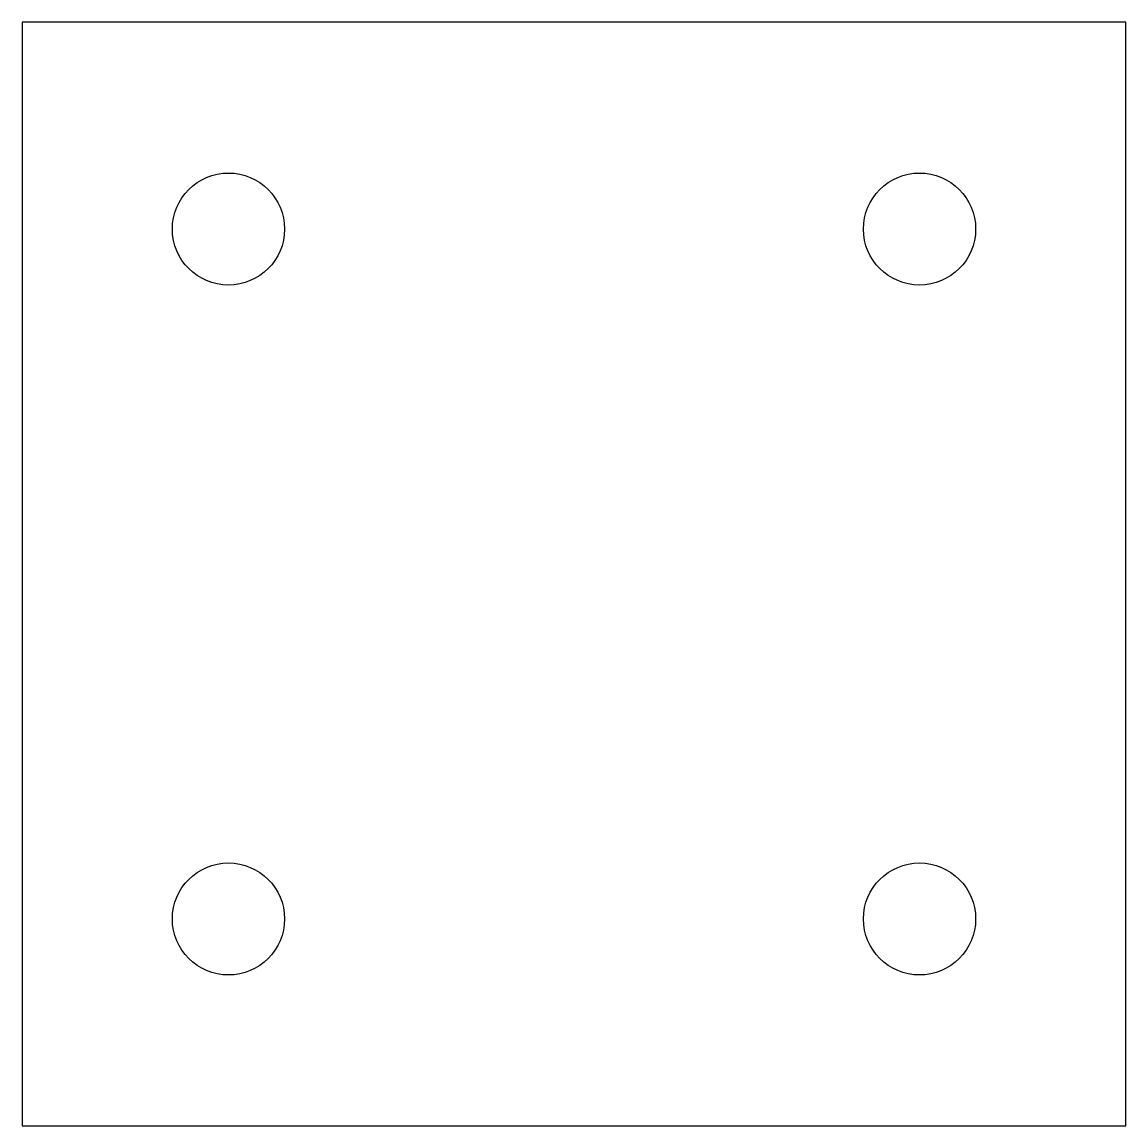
# Model space of a CAD drawing. Header units: millimetres. Extents: x -2 to 2, y -2 to 2.
import ezdxf

# ---------------------------------------------------------------- set-up
doc = ezdxf.new("R2010")
doc.units = ezdxf.units.MM

msp = doc.modelspace()

# ---------------------------------------------------------------- linework, layer by layer
for p, q in [((2, 2), (-2, 2)), ((-2, 2), (-2, -2)), ((2, -2), (2, 2)), ((-2, -2), (2, -2))]:
    msp.add_line(p, q)
for centre in [(-1.2521, 1.25), (1.2521, 1.25), (-1.2521, -1.25), (1.2521, -1.25)]:
    msp.add_ellipse(centre, major_axis=(0.2033, 0), ratio=0.998358, start_param=-3.141592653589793, end_param=3.141592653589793)

doc.saveas('drawing.dxf')
